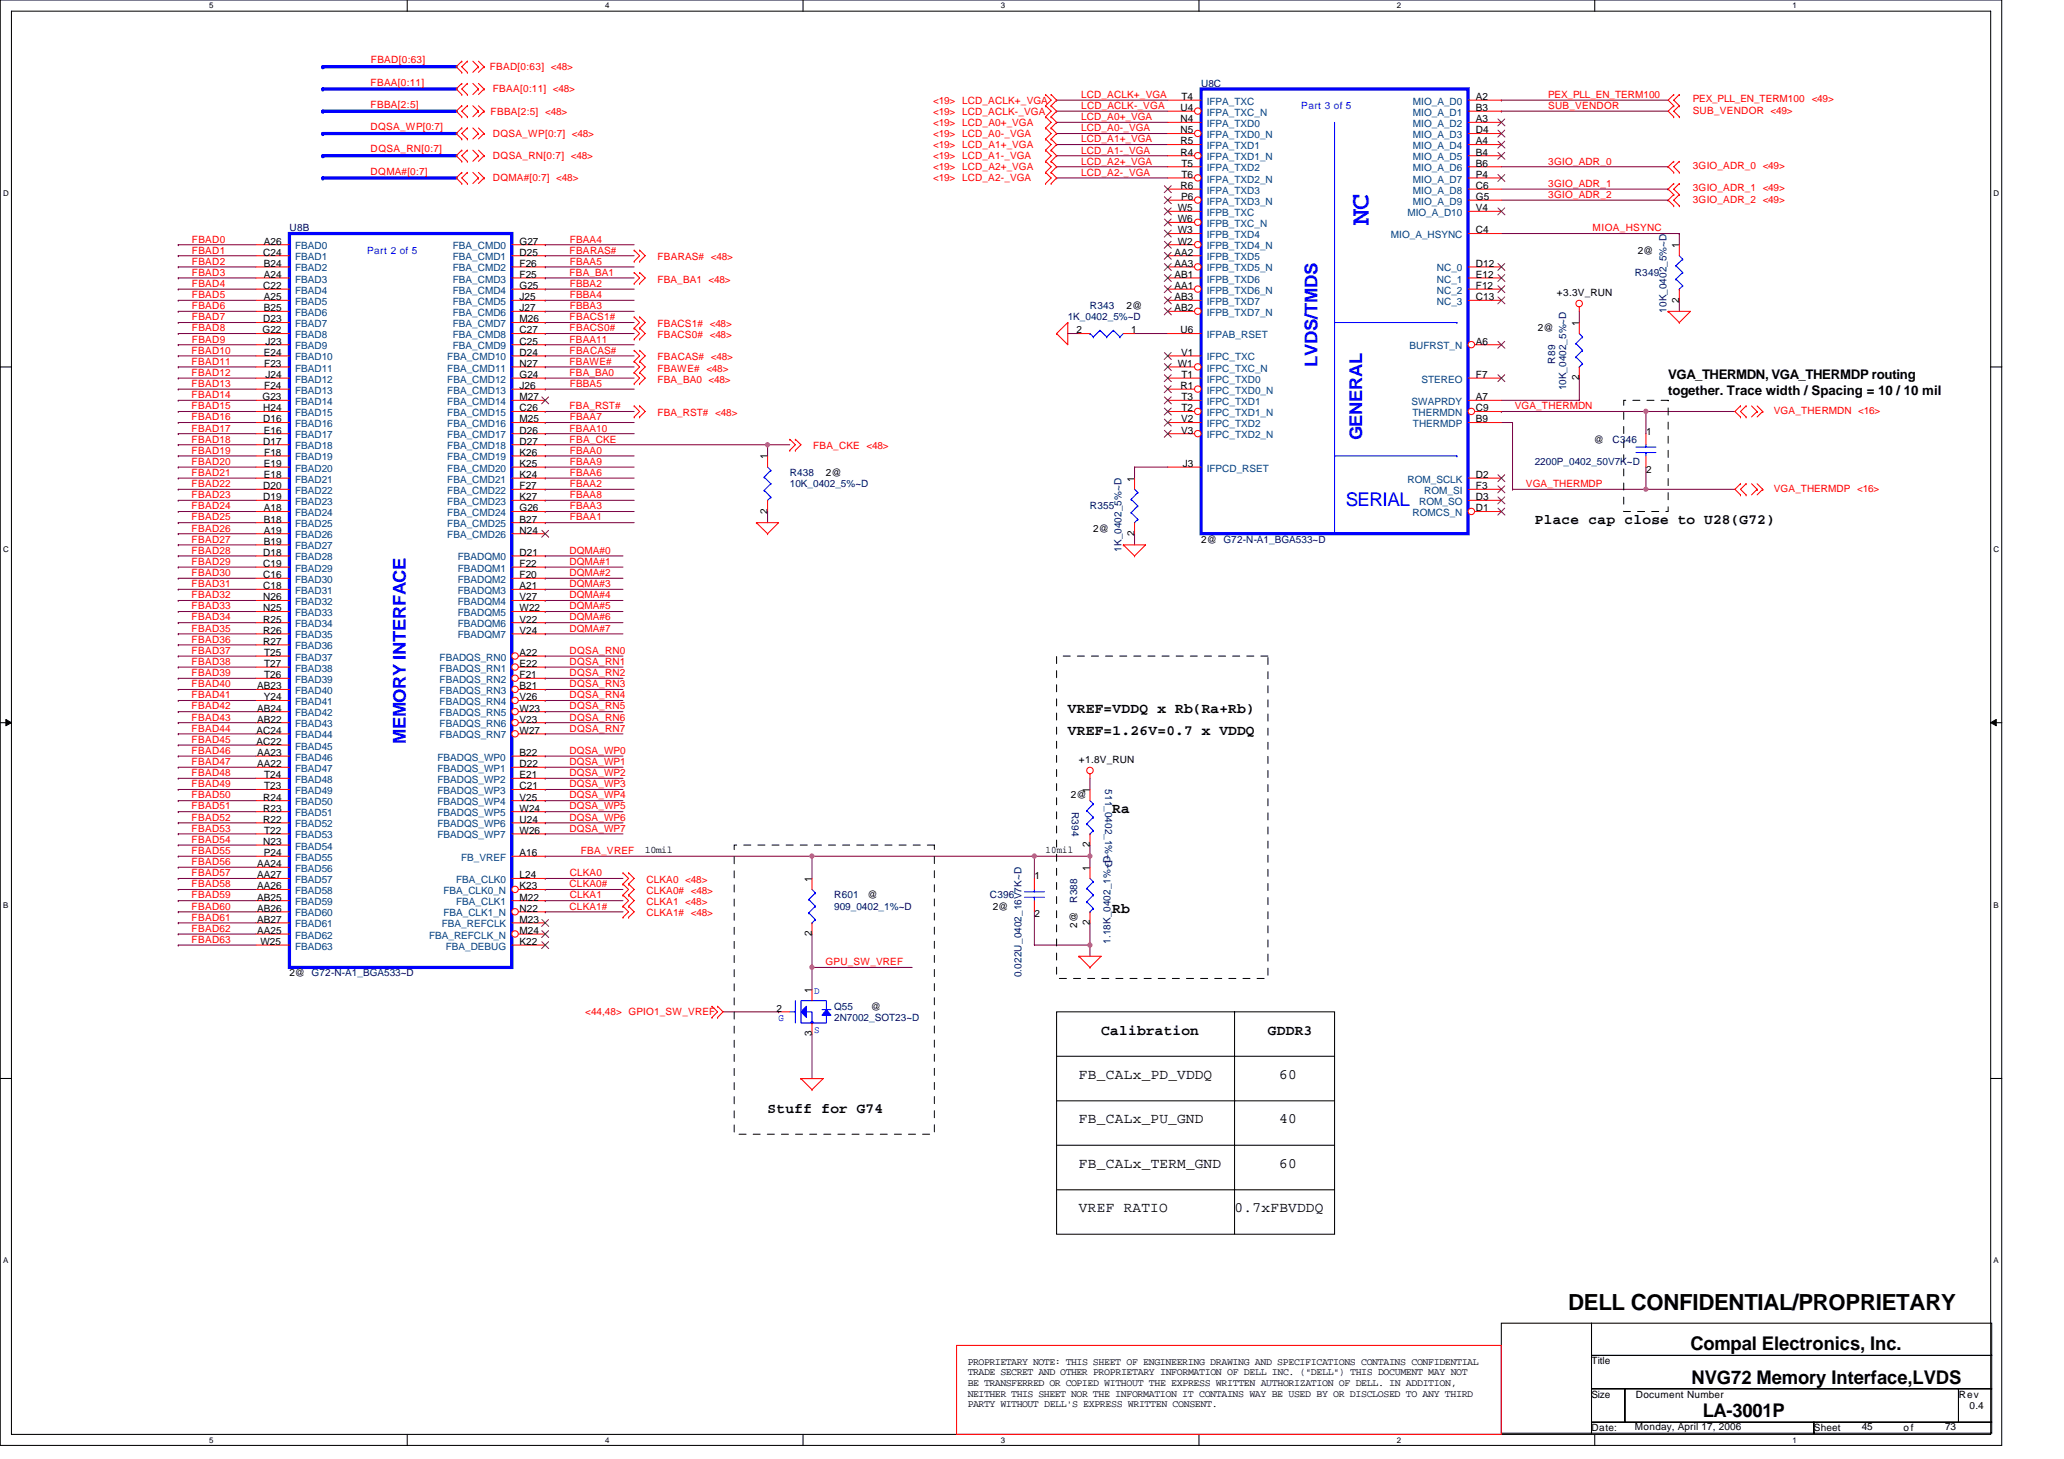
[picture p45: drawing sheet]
<svg xmlns="http://www.w3.org/2000/svg" width="297mm" height="210mm" viewBox="0 0 297 210" stroke-linecap="round" stroke-linejoin="round" font-family="sans-serif">
<defs><g id="words">
<text font-size="3.8" fill="#00f" x="196.9" y="32.4" transform="rotate(-90 196.9 32.4)">NC</text>
<text font-size="3.2" x="225.7" y="188.6">DELL CONFIDENTIAL/PROPRIETARY</text>
<text font-size="2.7" fill="#00f" x="193.7" y="72.9">SERIAL</text>
<g font-size="2.7">
<text x="243.3" y="194.2">Compal Electronics, Inc.</text>
<text x="243.4" y="199.2">NVG72 Memory Interface,LVDS</text>
<text x="245" y="204">LA-3001P</text>
</g>
<g font-size="2.5" fill="#00f">
<text x="189.6" y="52.8" transform="rotate(-90 189.6 52.8)">LVDS/TMDS</text>
<text x="196" y="63.4" transform="rotate(-90 196 63.4)">GENERAL</text>
<text x="58.4" y="107.1" transform="rotate(-90 58.4 107.1)">MEMORY INTERFACE</text>
</g>
<g font-size="2.1">
<text x="220.9" y="75.4">Place cap close to U28(G72)</text>
<text x="153.7" y="105.7">VREF=1.26V=0.7 x VDDQ</text>
<text x="153.7" y="102.6">VREF=VDDQ x Rb(Ra+Rb)</text>
<text x="160.1" y="117">Ra</text>
<text x="160.1" y="131.4">Rb</text>
<text x="158.5" y="149">Calibration</text>
<text x="182.5" y="149">GDDR3</text>
<text x="155.3" y="155.3">FB_CALx_PD_VDDQ</text>
<text x="184.1" y="155.3">60</text>
<text x="110.5" y="160.2">Stuff for G74</text>
<text x="155.3" y="161.7">FB_CALx_PU_GND</text>
<text x="184.1" y="161.7">40</text>
<text x="155.3" y="168.1">FB_CALx_TERM_GND</text>
<text x="184.1" y="168.1">60</text>
<text x="155.3" y="174.5">VREF RATIO</text>
<text x="177.7" y="174.5">0.7xFBVDDQ</text>
</g>
<g font-size="1.9">
<text x="240.1" y="54.6">VGA_THERMDN, VGA_THERMDP routing</text>
<text x="240.1" y="56.8">together. Trace width / Spacing = 10 / 10 mil</text>
</g>
<g font-size="1.4" fill="#f00">
<text x="53.4" y="9.1">FBAD[0:63]</text>
<text x="70.5" y="10.1">FBAD[0:63] &lt;48&gt;</text>
<text x="53.3" y="12.3">FBAA[0:11]</text>
<text x="53.3" y="15.5">FBBA[2:5]</text>
<text x="70.6" y="16.5">FBBA[2:5] &lt;48&gt;</text>
<text x="70.9" y="13.3">FBAA[0:11] &lt;48&gt;</text>
<text x="134.3" y="14.9">&lt;19&gt; LCD_ACLK+_VGA</text>
<text x="134.3" y="16.5">&lt;19&gt; LCD_ACLK-_VGA</text>
<text x="155.6" y="17.3">LCD_A0+_VGA</text>
<text x="155.6" y="14.1">LCD_ACLK+_VGA</text>
<text x="155.6" y="15.7">LCD_ACLK-_VGA</text>
<text x="222.8" y="14.1">PEX_PLL_EN_TERM100</text>
<text x="222.8" y="15.7">SUB_VENDOR</text>
<text x="243.6" y="14.7">PEX_PLL_EN_TERM100</text>
<text x="243.6" y="16.3">SUB_VENDOR &lt;49&gt;</text>
<text x="260.7" y="14.7">&lt;49&gt;</text>
<text x="53.3" y="18.7">DQSA_WP[0:7]</text>
<text x="53.3" y="21.9">DQSA_RN[0:7]</text>
<text x="70.9" y="19.7">DQSA_WP[0:7] &lt;48&gt;</text>
<text x="70.9" y="22.9">DQSA_RN[0:7] &lt;48&gt;</text>
<text x="134.3" y="18.1">&lt;19&gt; LCD_A0+_VGA</text>
<text x="134.3" y="19.7">&lt;19&gt; LCD_A0-_VGA</text>
<text x="134.3" y="21.3">&lt;19&gt; LCD_A1+_VGA</text>
<text x="134.3" y="22.9">&lt;19&gt; LCD_A1-_VGA</text>
<text x="155.6" y="22.1">LCD_A1-_VGA</text>
<text x="155.6" y="18.9">LCD_A0-_VGA</text>
<text x="155.6" y="20.5">LCD_A1+_VGA</text>
<text x="155.6" y="23.7">LCD_A2+_VGA</text>
<text x="222.8" y="23.7">3GIO_ADR_0</text>
<text x="53.3" y="25.1">DQMA#[0:7]</text>
<text x="70.9" y="26.1">DQMA#[0:7] &lt;48&gt;</text>
<text x="134.3" y="24.5">&lt;19&gt; LCD_A2+_VGA</text>
<text x="134.3" y="26.1">&lt;19&gt; LCD_A2-_VGA</text>
<text x="155.6" y="25.3">LCD_A2-_VGA</text>
<text x="222.8" y="26.9">3GIO_ADR_1</text>
<text x="222.8" y="28.5">3GIO_ADR_2</text>
<text x="243.6" y="24.3">3GIO_ADR_0 &lt;49&gt;</text>
<text x="243.6" y="27.5">3GIO_ADR_1 &lt;49&gt;</text>
<text x="243.6" y="29.1">3GIO_ADR_2 &lt;49&gt;</text>
<text x="27.6" y="34.9">FBAD0</text>
<text x="82" y="34.9">FBAA4</text>
<text x="229.2" y="33.3">MIOA_HSYNC</text>
<text x="27.6" y="36.5">FBAD1</text>
<text x="27.6" y="38.1">FBAD2</text>
<text x="27.6" y="39.7">FBAD3</text>
<text x="27.6" y="41.3">FBAD4</text>
<text x="82" y="39.7">FBA_BA1</text>
<text x="82" y="36.5">FBARAS#</text>
<text x="82" y="41.3">FBBA2</text>
<text x="82" y="38.1">FBAA5</text>
<text x="94.6" y="40.7">FBA_BA1 &lt;48&gt;</text>
<text x="94.6" y="37.5">FBARAS# &lt;48&gt;</text>
<text x="27.6" y="42.9">FBAD5</text>
<text x="27.6" y="44.5">FBAD6</text>
<text x="27.6" y="46.1">FBAD7</text>
<text x="27.6" y="47.7">FBAD8</text>
<text x="82" y="46.1">FBACS1#</text>
<text x="82" y="47.7">FBACS0#</text>
<text x="82" y="44.5">FBBA3</text>
<text x="82" y="42.9">FBBA4</text>
<text x="94.6" y="47.1">FBACS1# &lt;48&gt;</text>
<text x="27.6" y="50.9">FBAD10</text>
<text x="27.6" y="52.5">FBAD11</text>
<text x="27.6" y="49.3">FBAD9</text>
<text x="82" y="49.3">FBAA11</text>
<text x="82" y="52.5">FBAWE#</text>
<text x="82" y="50.9">FBACAS#</text>
<text x="94.6" y="53.5">FBAWE# &lt;48&gt;</text>
<text x="94.6" y="51.9">FBACAS# &lt;48&gt;</text>
<text x="94.6" y="48.7">FBACS0# &lt;48&gt;</text>
<text x="27.6" y="54.1">FBAD12</text>
<text x="27.6" y="55.7">FBAD13</text>
<text x="27.6" y="57.3">FBAD14</text>
<text x="27.6" y="58.9">FBAD15</text>
<text x="82" y="54.1">FBA_BA0</text>
<text x="82" y="58.9">FBA_RST#</text>
<text x="82" y="55.7">FBBA5</text>
<text x="94.6" y="55.1">FBA_BA0 &lt;48&gt;</text>
<text x="94.6" y="59.9">FBA_RST# &lt;48&gt;</text>
<text x="218" y="58.9">VGA_THERMDN</text>
<text x="255.3" y="59.5">VGA_THERMDN &lt;16&gt;</text>
<text x="27.6" y="60.5">FBAD16</text>
<text x="27.6" y="62.1">FBAD17</text>
<text x="27.6" y="63.7">FBAD18</text>
<text x="27.6" y="65.3">FBAD19</text>
<text x="82" y="62.1">FBAA10</text>
<text x="82" y="63.7">FBA_CKE</text>
<text x="82" y="65.3">FBAA0</text>
<text x="82" y="60.5">FBAA7</text>
<text x="117" y="64.7">FBA_CKE &lt;48&gt;</text>
<text x="27.6" y="66.9">FBAD20</text>
<text x="27.6" y="68.5">FBAD21</text>
<text x="27.6" y="70.1">FBAD22</text>
<text x="27.6" y="71.7">FBAD23</text>
<text x="82" y="70.1">FBAA2</text>
<text x="82" y="71.7">FBAA8</text>
<text x="82" y="66.9">FBAA9</text>
<text x="82" y="68.5">FBAA6</text>
<text x="219.6" y="70.1">VGA_THERMDP</text>
<text x="255.3" y="70.7">VGA_THERMDP &lt;16&gt;</text>
<text x="27.6" y="73.3">FBAD24</text>
<text x="27.6" y="74.9">FBAD25</text>
<text x="27.6" y="76.5">FBAD26</text>
<text x="82" y="73.3">FBAA3</text>
<text x="82" y="74.9">FBAA1</text>
<text x="27.6" y="79.7">FBAD28</text>
<text x="27.6" y="81.3">FBAD29</text>
<text x="27.6" y="82.9">FBAD30</text>
<text x="27.6" y="78.1">FBAD27</text>
<text x="82" y="81.3">DQMA#1</text>
<text x="82" y="79.7">DQMA#0</text>
<text x="82" y="82.9">DQMA#2</text>
<text x="27.6" y="84.5">FBAD31</text>
<text x="27.6" y="86.1">FBAD32</text>
<text x="27.6" y="87.7">FBAD33</text>
<text x="27.6" y="89.3">FBAD34</text>
<text x="82" y="86.1">DQMA#4</text>
<text x="82" y="89.3">DQMA#6</text>
<text x="82" y="84.5">DQMA#3</text>
<text x="82" y="87.7">DQMA#5</text>
<text x="27.6" y="92.5">FBAD36</text>
<text x="27.6" y="94.1">FBAD37</text>
<text x="27.6" y="95.7">FBAD38</text>
<text x="27.6" y="90.9">FBAD35</text>
<text x="82" y="90.9">DQMA#7</text>
<text x="82" y="94.1">DQSA_RN0</text>
<text x="82" y="95.7">DQSA_RN1</text>
<text x="27.6" y="97.3">FBAD39</text>
<text x="27.6" y="98.9">FBAD40</text>
<text x="27.6" y="100.5">FBAD41</text>
<text x="82" y="97.3">DQSA_RN2</text>
<text x="82" y="100.5">DQSA_RN4</text>
<text x="82" y="98.9">DQSA_RN3</text>
<text x="27.6" y="105.3">FBAD44</text>
<text x="27.6" y="106.9">FBAD45</text>
<text x="27.6" y="102.1">FBAD42</text>
<text x="27.6" y="103.7">FBAD43</text>
<text x="82" y="103.7">DQSA_RN6</text>
<text x="82" y="105.3">DQSA_RN7</text>
<text x="82" y="102.1">DQSA_RN5</text>
<text x="27.6" y="108.5">FBAD46</text>
<text x="27.6" y="110.1">FBAD47</text>
<text x="27.6" y="111.7">FBAD48</text>
<text x="27.6" y="113.3">FBAD49</text>
<text x="82" y="113.3">DQSA_WP3</text>
<text x="82" y="110.1">DQSA_WP1</text>
<text x="82" y="111.7">DQSA_WP2</text>
<text x="82" y="108.5">DQSA_WP0</text>
<text x="27.6" y="118.1">FBAD52</text>
<text x="27.6" y="119.7">FBAD53</text>
<text x="27.6" y="114.9">FBAD50</text>
<text x="27.6" y="116.5">FBAD51</text>
<text x="82" y="114.9">DQSA_WP4</text>
<text x="82" y="119.7">DQSA_WP7</text>
<text x="82" y="118.1">DQSA_WP6</text>
<text x="82" y="116.5">DQSA_WP5</text>
<text x="27.6" y="121.3">FBAD54</text>
<text x="27.6" y="122.9">FBAD55</text>
<text x="27.6" y="124.5">FBAD56</text>
<text x="83.6" y="122.9">FBA_VREF</text>
<text x="27.6" y="130.9">FBAD60</text>
<text x="27.6" y="126.1">FBAD57</text>
<text x="27.6" y="127.7">FBAD58</text>
<text x="27.6" y="129.3">FBAD59</text>
<text x="82" y="130.9">CLKA1#</text>
<text x="82" y="127.7">CLKA0#</text>
<text x="82" y="129.3">CLKA1</text>
<text x="82" y="126.1">CLKA0</text>
<text x="93" y="127.1">CLKA0 &lt;48&gt;</text>
<text x="93" y="128.7">CLKA0# &lt;48&gt;</text>
<text x="93" y="130.3">CLKA1 &lt;48&gt;</text>
<text x="93" y="131.9">CLKA1# &lt;48&gt;</text>
<text x="27.6" y="132.5">FBAD61</text>
<text x="27.6" y="134.1">FBAD62</text>
<text x="27.6" y="135.7">FBAD63</text>
<text x="118.8" y="138.9">GPU_SW_VREF</text>
<text x="84.2" y="146.1">&lt;44,48&gt; GPIO1_SW_VREF</text>
</g>
<g font-size="1.4">
<text x="169.9" y="16">U4</text>
<text x="169.9" y="17.6">N4</text>
<text x="170" y="14.4">T4</text>
<text x="212.4" y="14.4">A2</text>
<text x="212.4" y="17.6">A3</text>
<text x="212.4" y="16">B3</text>
<text x="169.9" y="19.2">N5</text>
<text x="169.9" y="20.8">R5</text>
<text x="169.9" y="22.4">R4</text>
<text x="170" y="24">T5</text>
<text x="212.4" y="20.8">A4</text>
<text x="212.4" y="22.4">B4</text>
<text x="212.4" y="24">B6</text>
<text x="212.4" y="19.2">D4</text>
<text x="169.9" y="27.2">R6</text>
<text x="170" y="28.8">P6</text>
<text x="170" y="25.6">T6</text>
<text x="212.4" y="27.2">C6</text>
<text x="212.4" y="28.8">G5</text>
<text x="212.4" y="25.6">P4</text>
<text x="38" y="35.2">A26</text>
<text x="74.8" y="35.2">G27</text>
<text x="169.5" y="30.4">W5</text>
<text x="169.5" y="32">W6</text>
<text x="169.5" y="33.6">W3</text>
<text x="169.5" y="35.2">W2</text>
<text x="212.4" y="30.4">V4</text>
<text x="212.4" y="33.6">C4</text>
<text x="241.7" y="35.7" transform="rotate(-90 241.7 35.7)">1</text>
<text x="37.9" y="36.8">C24</text>
<text x="37.9" y="41.6">C22</text>
<text x="38" y="38.4">B24</text>
<text x="38" y="40">A24</text>
<text x="74.8" y="36.8">D25</text>
<text x="74.8" y="38.4">F26</text>
<text x="74.8" y="40">F25</text>
<text x="74.8" y="41.6">G25</text>
<text x="169" y="36.8">AA2</text>
<text x="169" y="38.4">AA3</text>
<text x="169" y="40">AB1</text>
<text x="169" y="41.6">AA1</text>
<text x="212.4" y="38.4">D12</text>
<text x="212.4" y="40">E12</text>
<text x="212.4" y="41.6">F12</text>
<text x="235.7" y="36.5">2@</text>
<text x="37.8" y="48">G22</text>
<text x="37.9" y="46.4">D23</text>
<text x="38" y="43.2">A25</text>
<text x="38" y="44.8">B25</text>
<text x="74.8" y="43.2">J25</text>
<text x="74.8" y="44.8">J27</text>
<text x="74.8" y="46.4">M26</text>
<text x="74.8" y="48">C27</text>
<text x="154.9" y="48">2</text>
<text x="162.1" y="44.5">2@</text>
<text x="162.8" y="48">1</text>
<text x="169" y="43.2">AB3</text>
<text x="169" y="44.8">AB2</text>
<text x="169.9" y="48">U6</text>
<text x="212.4" y="43.2">C13</text>
<text x="221.3" y="47.7">2@</text>
<text x="224.1" y="42.6">+3.3V_RUN</text>
<text x="227.3" y="46.9" transform="rotate(-90 227.3 46.9)">1</text>
<text x="241.7" y="43.5" transform="rotate(-90 241.7 43.5)">2</text>
<text x="38" y="51.2">E24</text>
<text x="38" y="52.8">F23</text>
<text x="38.2" y="49.6">J23</text>
<text x="74.8" y="51.2">D24</text>
<text x="74.8" y="52.8">N27</text>
<text x="74.8" y="49.6">C25</text>
<text x="169.5" y="52.8">W1</text>
<text x="170" y="51.2">V1</text>
<text x="212.4" y="49.6">A6</text>
<text x="37.8" y="57.6">G23</text>
<text x="37.9" y="59.2">H24</text>
<text x="38" y="56">F24</text>
<text x="38.2" y="54.4">J24</text>
<text x="74.8" y="54.4">G24</text>
<text x="74.8" y="56">J26</text>
<text x="74.8" y="57.6">M27</text>
<text x="74.8" y="59.2">C26</text>
<text x="169.9" y="56">R1</text>
<text x="170" y="54.4">T1</text>
<text x="170" y="57.6">T3</text>
<text x="170" y="59.2">T2</text>
<text x="212.4" y="54.4">F7</text>
<text x="212.4" y="59.2">C9</text>
<text x="212.4" y="57.6">A7</text>
<text x="227.3" y="54.7" transform="rotate(-90 227.3 54.7)">2</text>
<text x="37.9" y="60.8">D16</text>
<text x="37.9" y="64">D17</text>
<text x="38" y="62.4">E16</text>
<text x="38" y="65.6">F18</text>
<text x="74.8" y="60.8">M25</text>
<text x="74.8" y="62.4">D26</text>
<text x="74.8" y="64">D27</text>
<text x="74.8" y="65.6">K26</text>
<text x="170" y="60.8">V2</text>
<text x="170" y="62.4">V3</text>
<text x="212.4" y="60.8">B9</text>
<text x="229.4" y="63.7">@</text>
<text x="236.9" y="62.6">1</text>
<text x="37.9" y="70.4">D20</text>
<text x="37.9" y="72">D19</text>
<text x="38" y="67.2">E19</text>
<text x="38" y="68.8">E18</text>
<text x="74.8" y="67.2">K25</text>
<text x="74.8" y="68.8">K24</text>
<text x="74.8" y="70.4">F27</text>
<text x="74.8" y="72">K27</text>
<text x="110.4" y="66.1" transform="rotate(-90 110.4 66.1)">1</text>
<text x="118.9" y="68.5">2@</text>
<text x="163.3" y="69.3" transform="rotate(-90 163.3 69.3)">1</text>
<text x="170.2" y="67.2">J3</text>
<text x="212.4" y="70.4">F3</text>
<text x="212.4" y="72">D3</text>
<text x="212.4" y="68.8">D2</text>
<text x="236.9" y="68">2</text>
<text x="38" y="73.6">A18</text>
<text x="38" y="75.2">B18</text>
<text x="38" y="76.8">A19</text>
<text x="74.8" y="73.6">G26</text>
<text x="74.8" y="75.2">B27</text>
<text x="74.8" y="76.8">N24</text>
<text x="110.4" y="73.9" transform="rotate(-90 110.4 73.9)">2</text>
<text x="157.3" y="76.5">2@</text>
<text x="163.3" y="77.2" transform="rotate(-90 163.3 77.2)">2</text>
<text x="212.4" y="73.6">D1</text>
<text x="37.9" y="80">D18</text>
<text x="37.9" y="81.6">C19</text>
<text x="37.9" y="83.2">C16</text>
<text x="38" y="78.4">B19</text>
<text x="74.8" y="80">D21</text>
<text x="74.8" y="81.6">F22</text>
<text x="74.8" y="83.2">F20</text>
<text x="172.9" y="78.1">2@ G72-N-A1_BGA533~D</text>
<text x="37.9" y="84.8">C18</text>
<text x="37.9" y="86.4">N26</text>
<text x="37.9" y="88">N25</text>
<text x="37.9" y="89.6">R25</text>
<text x="74.8" y="84.8">A21</text>
<text x="74.8" y="86.4">V27</text>
<text x="74.8" y="88">W22</text>
<text x="74.8" y="89.6">V22</text>
<text x="37.9" y="91.2">R26</text>
<text x="37.9" y="92.8">R27</text>
<text x="38" y="94.4">T25</text>
<text x="38" y="96">T27</text>
<text x="74.8" y="91.2">V24</text>
<text x="74.8" y="94.4">A22</text>
<text x="74.8" y="96">E22</text>
<text x="37" y="99.2">AB23</text>
<text x="38" y="100.8">Y24</text>
<text x="38" y="97.6">T26</text>
<text x="74.8" y="97.6">F21</text>
<text x="74.8" y="99.2">B21</text>
<text x="74.8" y="100.8">V26</text>
<text x="36.9" y="105.6">AC24</text>
<text x="36.9" y="107.2">AC22</text>
<text x="37" y="102.4">AB24</text>
<text x="37" y="104">AB22</text>
<text x="74.8" y="102.4">W23</text>
<text x="74.8" y="104">V23</text>
<text x="74.8" y="105.6">W27</text>
<text x="37" y="108.8">AA23</text>
<text x="37" y="110.4">AA22</text>
<text x="38" y="112">T24</text>
<text x="38" y="113.6">T23</text>
<text x="74.8" y="108.8">B22</text>
<text x="74.8" y="110.4">D22</text>
<text x="74.8" y="112">E21</text>
<text x="74.8" y="113.6">C21</text>
<text x="155.3" y="109.8">+1.8V_RUN</text>
<text x="37.9" y="115.2">R24</text>
<text x="37.9" y="116.8">R23</text>
<text x="37.9" y="118.4">R22</text>
<text x="38" y="120">T22</text>
<text x="74.8" y="115.2">V25</text>
<text x="74.8" y="116.8">W24</text>
<text x="74.8" y="118.4">U24</text>
<text x="74.8" y="120">W26</text>
<text x="154.1" y="114.9">2@</text>
<text x="156.8" y="114.1" transform="rotate(-90 156.8 114.1)">1</text>
<text x="37" y="124.8">AA24</text>
<text x="37.9" y="121.6">N23</text>
<text x="38" y="123.2">P24</text>
<text x="74.8" y="123.2">A16</text>
<text x="92.8" y="122.8">10mil</text>
<text x="150.5" y="122.8">10mil</text>
<text x="156.8" y="125.3" transform="rotate(-90 156.8 125.3)">1</text>
<text x="156.8" y="121.9" transform="rotate(-90 156.8 121.9)">2</text>
<text x="37" y="126.4">AA27</text>
<text x="37" y="128">AA26</text>
<text x="37" y="129.6">AB25</text>
<text x="37" y="131.2">AB26</text>
<text x="74.8" y="128">K23</text>
<text x="74.8" y="131.2">N22</text>
<text x="74.8" y="126.4">L24</text>
<text x="74.8" y="129.6">M22</text>
<text x="116.8" y="126.9" transform="rotate(-90 116.8 126.9)">1</text>
<text x="124.9" y="129.3">@</text>
<text x="142.9" y="130.9">2@</text>
<text x="148.9" y="126.6">1</text>
<text x="37" y="132.8">AB27</text>
<text x="37" y="134.4">AA25</text>
<text x="37.5" y="136">W25</text>
<text x="74.8" y="134.4">M24</text>
<text x="74.8" y="136">K22</text>
<text x="74.8" y="132.8">M23</text>
<text x="116.8" y="134.7" transform="rotate(-90 116.8 134.7)">2</text>
<text x="148.9" y="132">2</text>
<text x="155" y="133.5" transform="rotate(-90 155 133.5)">2@</text>
<text x="156.8" y="133.2" transform="rotate(-90 156.8 133.2)">2</text>
<text x="41.7" y="140.5">2@ G72-N-A1_BGA533~D</text>
<text x="116.8" y="142.9" transform="rotate(-90 116.8 142.9)">1</text>
<text x="111.7" y="145.6">2</text>
<text x="116.8" y="149.2" transform="rotate(-90 116.8 149.2)">3</text>
<text x="125.3" y="145.3">@</text>
<text x="139.3" y="196.4">PROPRIETARY NOTE: THIS SHEET OF ENGINEERING DRAWING AND SPECIFICATIONS CONTAINS CONFIDENTIAL</text>
<text x="139.3" y="197.9">TRADE SECRET AND OTHER PROPRIETARY INFORMATION OF DELL INC. (&quot;DELL&quot;) THIS DOCUMENT MAY NOT</text>
<text x="229" y="196.4">Title</text>
<text x="139.3" y="199.5">BE TRANSFERRED OR COPIED WITHOUT THE EXPRESS WRITTEN AUTHORIZATION OF DELL. IN ADDITION,</text>
<text x="139.3" y="201">NEITHER THIS SHEET NOR THE INFORMATION IT CONTAINS WAY BE USED BY OR DISCLOSED TO ANY THIRD</text>
<text x="139.3" y="202.6">PARTY WITHOUT DELL'S EXPRESS WRITTEN CONSENT.</text>
<text x="229" y="201.2">Size</text>
<text x="235.4" y="201.2">Document Number</text>
<text x="281.9" y="201.2">Rev</text>
<text x="283.4" y="202.8">0.4</text>
<text x="229" y="206">Date:</text>
<text x="235.3" y="205.8">Monday, April 17, 2006</text>
<text x="261" y="206">Sheet</text>
<text x="267.9" y="205.8">45</text>
<text x="274" y="206">of</text>
<text x="279.9" y="205.8">73</text>
</g>
<g font-size="1.4" fill="#000080">
<text x="172.9" y="12.5">U8C</text>
<text x="41.7" y="33.3">U8B</text>
<text x="235.3" y="39.7">R349</text>
<text x="153.7" y="46.1">1K_0402_5%~D</text>
<text x="156.9" y="44.5">R343</text>
<text x="239.8" y="45" transform="rotate(-90 239.8 45)">10K_0402_5%~D</text>
<text x="223.8" y="52.3" transform="rotate(-90 223.8 52.3)">R89</text>
<text x="225.4" y="56.2" transform="rotate(-90 225.4 56.2)">10K_0402_5%~D</text>
<text x="232.1" y="63.7">C346</text>
<text x="113.7" y="68.5">R438</text>
<text x="113.7" y="70.1">10K_0402_5%~D</text>
<text x="220.9" y="66.9">2200P_0402_50V7K~D</text>
<text x="156.9" y="73.3">R355</text>
<text x="161.4" y="79.4" transform="rotate(-90 161.4 79.4)">1K_0402_5%~D</text>
<text x="159.1" y="113.6" transform="rotate(90 159.1 113.6)">511_0402_1%~D</text>
<text x="154.3" y="116.8" transform="rotate(90 154.3 116.8)">R394</text>
<text x="120.1" y="129.3">R601</text>
<text x="120.1" y="130.9">909_0402_1%~D</text>
<text x="142.5" y="129.3">C396</text>
<text x="155" y="129.9" transform="rotate(-90 155 129.9)">R388</text>
<text x="159.8" y="135.9" transform="rotate(-90 159.8 135.9)">1.18K_0402_1%~D</text>
<text x="147" y="140.7" transform="rotate(-90 147 140.7)">0.022U_0402_16V7K~D</text>
<text x="120.1" y="145.3">Q55</text>
<text x="120.1" y="146.9">2N7002_SOT23~D</text>
</g>
<g font-size="1.4" fill="#004080">
<text x="173.7" y="16.7">IFPA_TXC_N</text>
<text x="173.7" y="15.1">IFPA_TXC</text>
<text x="203.3" y="15.1">MIO_A_D0</text>
<text x="203.3" y="16.7">MIO_A_D1</text>
<text x="173.7" y="18.3">IFPA_TXD0</text>
<text x="173.7" y="19.9">IFPA_TXD0_N</text>
<text x="173.7" y="21.5">IFPA_TXD1</text>
<text x="173.7" y="23.1">IFPA_TXD1_N</text>
<text x="203.3" y="18.3">MIO_A_D2</text>
<text x="203.3" y="21.5">MIO_A_D4</text>
<text x="203.3" y="23.1">MIO_A_D5</text>
<text x="203.3" y="19.9">MIO_A_D3</text>
<text x="173.7" y="24.7">IFPA_TXD2</text>
<text x="173.7" y="26.3">IFPA_TXD2_N</text>
<text x="173.7" y="27.9">IFPA_TXD3</text>
<text x="173.7" y="29.5">IFPA_TXD3_N</text>
<text x="203.3" y="24.7">MIO_A_D6</text>
<text x="203.3" y="27.9">MIO_A_D8</text>
<text x="203.3" y="29.5">MIO_A_D9</text>
<text x="203.3" y="26.3">MIO_A_D7</text>
<text x="42.5" y="35.9">FBAD0</text>
<text x="65.2" y="35.9">FBA_CMD0</text>
<text x="173.7" y="31.1">IFPB_TXC</text>
<text x="173.7" y="32.7">IFPB_TXC_N</text>
<text x="173.7" y="34.3">IFPB_TXD4</text>
<text x="173.7" y="35.9">IFPB_TXD4_N</text>
<text x="200.2" y="34.3">MIO_A_HSYNC</text>
<text x="202.5" y="31.1">MIO_A_D10</text>
<text x="42.5" y="37.5">FBAD1</text>
<text x="42.5" y="39.1">FBAD2</text>
<text x="42.5" y="40.7">FBAD3</text>
<text x="65.2" y="37.5">FBA_CMD1</text>
<text x="65.2" y="39.1">FBA_CMD2</text>
<text x="65.2" y="40.7">FBA_CMD3</text>
<text x="173.7" y="37.5">IFPB_TXD5</text>
<text x="173.7" y="39.1">IFPB_TXD5_N</text>
<text x="173.7" y="40.7">IFPB_TXD6</text>
<text x="206.8" y="39.1">NC_0</text>
<text x="206.8" y="40.7">NC_1</text>
<text x="42.5" y="42.3">FBAD4</text>
<text x="42.5" y="43.9">FBAD5</text>
<text x="42.5" y="45.5">FBAD6</text>
<text x="42.5" y="47.1">FBAD7</text>
<text x="65.2" y="42.3">FBA_CMD4</text>
<text x="65.2" y="43.9">FBA_CMD5</text>
<text x="65.2" y="45.5">FBA_CMD6</text>
<text x="65.2" y="47.1">FBA_CMD7</text>
<text x="173.7" y="42.3">IFPB_TXD6_N</text>
<text x="173.7" y="43.9">IFPB_TXD7</text>
<text x="173.7" y="45.5">IFPB_TXD7_N</text>
<text x="206.8" y="43.9">NC_3</text>
<text x="206.8" y="42.3">NC_2</text>
<text x="42.5" y="48.7">FBAD8</text>
<text x="42.5" y="50.3">FBAD9</text>
<text x="42.5" y="51.9">FBAD10</text>
<text x="42.5" y="53.5">FBAD11</text>
<text x="64.4" y="51.9">FBA_CMD10</text>
<text x="64.4" y="53.5">FBA_CMD11</text>
<text x="65.2" y="48.7">FBA_CMD8</text>
<text x="65.2" y="50.3">FBA_CMD9</text>
<text x="173.7" y="48.7">IFPAB_RSET</text>
<text x="173.7" y="51.9">IFPC_TXC</text>
<text x="173.7" y="53.5">IFPC_TXC_N</text>
<text x="202.9" y="50.3">BUFRST_N</text>
<text x="42.5" y="55.1">FBAD12</text>
<text x="42.5" y="56.7">FBAD13</text>
<text x="42.5" y="58.3">FBAD14</text>
<text x="42.5" y="59.9">FBAD15</text>
<text x="64.4" y="55.1">FBA_CMD12</text>
<text x="64.4" y="56.7">FBA_CMD13</text>
<text x="64.4" y="58.3">FBA_CMD14</text>
<text x="64.4" y="59.9">FBA_CMD15</text>
<text x="173.7" y="55.1">IFPC_TXD0</text>
<text x="173.7" y="56.7">IFPC_TXD0_N</text>
<text x="173.7" y="58.3">IFPC_TXD1</text>
<text x="173.7" y="59.9">IFPC_TXD1_N</text>
<text x="203.2" y="58.3">SWAPRDY</text>
<text x="203.3" y="59.9">THERMDN</text>
<text x="204.6" y="55.1">STEREO</text>
<text x="42.5" y="61.5">FBAD16</text>
<text x="42.5" y="63.1">FBAD17</text>
<text x="42.5" y="64.7">FBAD18</text>
<text x="64.4" y="61.5">FBA_CMD16</text>
<text x="64.4" y="63.1">FBA_CMD17</text>
<text x="64.4" y="64.7">FBA_CMD18</text>
<text x="173.7" y="61.5">IFPC_TXD2</text>
<text x="173.7" y="63.1">IFPC_TXD2_N</text>
<text x="203.3" y="61.5">THERMDP</text>
<text x="42.5" y="66.3">FBAD19</text>
<text x="42.5" y="67.9">FBAD20</text>
<text x="42.5" y="69.5">FBAD21</text>
<text x="42.5" y="71.1">FBAD22</text>
<text x="64.4" y="66.3">FBA_CMD19</text>
<text x="64.4" y="67.9">FBA_CMD20</text>
<text x="64.4" y="69.5">FBA_CMD21</text>
<text x="64.4" y="71.1">FBA_CMD22</text>
<text x="173.7" y="67.9">IFPCD_RSET</text>
<text x="202.6" y="69.5">ROM_SCLK</text>
<text x="205" y="71.1">ROM_SI</text>
<text x="42.5" y="72.7">FBAD23</text>
<text x="42.5" y="74.3">FBAD24</text>
<text x="42.5" y="75.9">FBAD25</text>
<text x="42.5" y="77.5">FBAD26</text>
<text x="64.4" y="72.7">FBA_CMD23</text>
<text x="64.4" y="74.3">FBA_CMD24</text>
<text x="64.4" y="75.9">FBA_CMD25</text>
<text x="64.4" y="77.5">FBA_CMD26</text>
<text x="203.3" y="74.3">ROMCS_N</text>
<text x="204.2" y="72.7">ROM_SO</text>
<text x="42.5" y="79.1">FBAD27</text>
<text x="42.5" y="80.7">FBAD28</text>
<text x="42.5" y="82.3">FBAD29</text>
<text x="42.5" y="83.9">FBAD30</text>
<text x="65.9" y="80.7">FBADQM0</text>
<text x="65.9" y="82.3">FBADQM1</text>
<text x="65.9" y="83.9">FBADQM2</text>
<text x="42.5" y="85.5">FBAD31</text>
<text x="42.5" y="87.1">FBAD32</text>
<text x="42.5" y="88.7">FBAD33</text>
<text x="65.9" y="85.5">FBADQM3</text>
<text x="65.9" y="87.1">FBADQM4</text>
<text x="65.9" y="88.7">FBADQM5</text>
<text x="42.5" y="90.3">FBAD34</text>
<text x="42.5" y="91.9">FBAD35</text>
<text x="42.5" y="93.5">FBAD36</text>
<text x="42.5" y="95.1">FBAD37</text>
<text x="63.3" y="95.1">FBADQS_RN0</text>
<text x="65.9" y="90.3">FBADQM6</text>
<text x="65.9" y="91.9">FBADQM7</text>
<text x="42.5" y="96.7">FBAD38</text>
<text x="42.5" y="98.3">FBAD39</text>
<text x="42.5" y="99.9">FBAD40</text>
<text x="42.5" y="101.5">FBAD41</text>
<text x="63.3" y="96.7">FBADQS_RN1</text>
<text x="63.3" y="98.3">FBADQS_RN2</text>
<text x="63.3" y="99.9">FBADQS_RN3</text>
<text x="63.3" y="101.5">FBADQS_RN4</text>
<text x="42.5" y="103.1">FBAD42</text>
<text x="42.5" y="104.7">FBAD43</text>
<text x="42.5" y="106.3">FBAD44</text>
<text x="42.5" y="107.9">FBAD45</text>
<text x="63.3" y="103.1">FBADQS_RN5</text>
<text x="63.3" y="104.7">FBADQS_RN6</text>
<text x="63.3" y="106.3">FBADQS_RN7</text>
<text x="42.5" y="109.5">FBAD46</text>
<text x="42.5" y="111.1">FBAD47</text>
<text x="42.5" y="112.7">FBAD48</text>
<text x="62.9" y="109.5">FBADQS_WP0</text>
<text x="62.9" y="111.1">FBADQS_WP1</text>
<text x="62.9" y="112.7">FBADQS_WP2</text>
<text x="42.5" y="114.3">FBAD49</text>
<text x="42.5" y="115.9">FBAD50</text>
<text x="42.5" y="117.5">FBAD51</text>
<text x="42.5" y="119.1">FBAD52</text>
<text x="62.9" y="114.3">FBADQS_WP3</text>
<text x="62.9" y="115.9">FBADQS_WP4</text>
<text x="62.9" y="117.5">FBADQS_WP5</text>
<text x="62.9" y="119.1">FBADQS_WP6</text>
<text x="42.5" y="120.7">FBAD53</text>
<text x="42.5" y="122.3">FBAD54</text>
<text x="42.5" y="123.9">FBAD55</text>
<text x="42.5" y="125.5">FBAD56</text>
<text x="62.9" y="120.7">FBADQS_WP7</text>
<text x="66.4" y="123.9">FB_VREF</text>
<text x="42.5" y="127.1">FBAD57</text>
<text x="42.5" y="128.7">FBAD58</text>
<text x="42.5" y="130.3">FBAD59</text>
<text x="42.5" y="131.9">FBAD60</text>
<text x="63.8" y="128.7">FBA_CLK0_N</text>
<text x="63.8" y="131.9">FBA_CLK1_N</text>
<text x="65.7" y="127.1">FBA_CLK0</text>
<text x="65.7" y="130.3">FBA_CLK1</text>
<text x="42.5" y="133.5">FBAD61</text>
<text x="42.5" y="135.1">FBAD62</text>
<text x="42.5" y="136.7">FBAD63</text>
<text x="61.7" y="135.1">FBA_REFCLK_N</text>
<text x="63.6" y="133.5">FBA_REFCLK</text>
<text x="64.2" y="136.7">FBA_DEBUG</text>
</g>
<g font-size="1.4" fill="#00f">
<text x="187.3" y="15.7">Part 3 of 5</text>
<text x="52.8" y="36.5">Part 2 of 5</text>
<text x="117.2" y="143.1">D</text>
<text x="112.1" y="146.9">G</text>
<text x="117.2" y="148.7">S</text>
</g>
<g font-size="1.1">
<text x="30.1" y="1.2">5</text>
<text x="87.1" y="1.2">4</text>
<text x="144" y="1.2">3</text>
<text x="201" y="1.2">2</text>
<text x="258" y="1.2">1</text>
<text x=".4" y="28.2">D</text>
<text x="286.9" y="28.2">D</text>
<text x=".4" y="79.4">C</text>
<text x="286.9" y="79.4">C</text>
<text x=".4" y="130.6">B</text>
<text x="286.9" y="130.6">B</text>
<text x=".4" y="181.8">A</text>
<text x="286.9" y="181.8">A</text>
<text x="30.1" y="207.6">5</text>
<text x="87.1" y="207.6">4</text>
<text x="144" y="207.6">3</text>
<text x="201" y="207.6">2</text>
<text x="258" y="207.6">1</text>
</g>
</g></defs>
<path d="M0 0h288.1v208h-288.1zM1.6 1.6h284.9v204.8h-284.9z" fill="none" stroke="#000" stroke-width=".15"/>
<g fill="#fff">
<path d="M30.1 .2h.6v1.2h-.6z"/>
<path d="M30.1 206.6h.6v1.3h-.6z"/>
</g>
<path d="M58.6 0v1.6M58.6 206.4v1.6" fill="none" stroke="#000" stroke-width=".15"/>
<g fill="#fff">
<path d="M87.1 .2h.6v1.2h-.6z"/>
<path d="M87.1 206.6h.6v1.3h-.6z"/>
</g>
<path d="M115.6 0v1.6M115.6 206.4v1.6" fill="none" stroke="#000" stroke-width=".15"/>
<g fill="#fff">
<path d="M144 .2h.6v1.2h-.6z"/>
<path d="M144 206.6h.6v1.3h-.6z"/>
</g>
<path d="M172.5 0v1.6M172.5 206.4v1.6" fill="none" stroke="#000" stroke-width=".15"/>
<g fill="#fff">
<path d="M201 .2h.6v1.2h-.6z"/>
<path d="M201 206.6h.6v1.3h-.6z"/>
</g>
<path d="M229.5 0v1.6M229.5 206.4v1.6" fill="none" stroke="#000" stroke-width=".15"/>
<g fill="#fff">
<path d="M258 .2h.6v1.2h-.6z"/>
<path d="M258 206.6h.6v1.3h-.6z"/>
<path d="M.4 27.2h.8v1.3h-.8z"/>
<path d="M286.9 27.2h.8v1.3h-.8z"/>
<path d="M.4 78.4h.8v1.3h-.8z"/>
<path d="M286.9 78.4h.8v1.3h-.8z"/>
</g>
<path d="M0 52.8h1.6M286.5 52.8h1.6" fill="none" stroke="#000" stroke-width=".15"/>
<g fill="#fff">
<path d="M.4 129.6h.8v1.3h-.8z"/>
<path d="M286.9 129.6h.7v1.3h-.7z"/>
</g>
<path d="M0 104h1.6M286.5 104h1.6" fill="none" stroke="#000" stroke-width=".15"/>
<path d="M.8 103.5l.8 .5-.8 .5zM286.5 104l.8-.5v1z" fill="#000" stroke="#000" stroke-width=".14"/>
<g fill="#fff">
<path d="M.4 180.8h.8v1.3h-.8z"/>
<path d="M286.9 180.8h.7v1.3h-.7z"/>
</g>
<g fill="none" stroke="#000" stroke-width=".15">
<path d="M0 155.2h1.6M152.1 145.6h40v32h-40zM152.1 152h40M152.1 158.4h40M177.7 145.6h.1M177.7 145.6v32M286.5 155.2h1.6M152.1 164.8h40M152.1 171.2h40M216.1 190.4h12.9v15.9h-12.9zM229 190.4h57.6v4.7h-57.6zM229 195.1h57.6v4.8h-57.6z"/>
<path d="M229 199.9h4.8v4.8h-4.8zM233.8 199.9h48.1v4.8h-48.1zM281.9 199.9h4.7v4.8h-4.7zM229 204.7h32v1.6h-32zM261 204.7h25.6v1.6h-25.6z"/>
</g>
<g fill="none" stroke="#800040" stroke-width=".15">
<path d="M152.1 17.6h.1M152.1 19.2h.1M152.1 14.4h.1M152.1 16h.1M152.1 17.6h16M152.1 19.2h16M152.1 14.4h16M152.1 16h16M216.1 14.4h.1M216.1 16h.1M216.1 14.4h24M216.1 16h24"/>
<path d="M25.7 35.2h.1M25.7 36.8h.1M25.7 38.4h.1M25.7 35.2h11.1M25.7 36.8h11.1M25.7 38.4h11.1M78.5 35.2h.1M78.5 36.8h.1M78.5 38.4h.1M78.5 35.2h12.8M78.5 36.8h12.8M78.5 38.4h12.8"/>
<path d="M152.1 22.4h.1M152.1 20.8h.1M152.1 25.6h.1M152.1 24h.1M152.1 22.4h16M152.1 20.8h16M152.1 25.6h16M152.1 24h16M216.1 24h24M216.1 27.2h24M216.1 28.8h24M216.1 33.6h25.6"/>
<path d="M240.1 24h.1M240.1 27.2h.1M240.1 28.8h.1M241.7 33.6h.1M241.7 33.6v1.6M25.7 40h.1M25.7 41.6h.1M25.7 43.2h.1M25.7 44.8h.1M25.7 46.4h.1M25.7 54.4h.1M25.7 56h.1"/>
<path d="M25.7 57.6h.1M25.7 59.2h.1M25.7 48h.1M25.7 49.6h.1M25.7 51.2h.1M25.7 52.8h.1M25.7 40h11.1M25.7 41.6h11.1M25.7 43.2h11.1M25.7 44.8h11.1M25.7 46.4h11.1M25.7 54.4h11.1"/>
<path d="M25.7 56h11.1M25.7 57.6h11.1M25.7 59.2h11.1M25.7 48h11.1M25.7 49.6h11.1M25.7 51.2h11.1M25.7 52.8h11.1M78.5 44.8h.1M78.5 43.2h.1M78.5 56h.1M78.5 41.6h.1M78.5 49.6h.1"/>
<path d="M78.5 46.4h.1M78.5 54.4h.1M78.5 40h.1M78.5 52.8h.1M78.5 51.2h.1M78.5 48h.1M78.5 59.2h.1M78.5 40h12.8M78.5 41.6h12.8M78.5 43.2h12.8M78.5 44.8h12.8M78.5 46.4h12.8"/>
<path d="M78.5 54.4h12.8M78.5 56h12.8M78.5 59.2h12.8M78.5 48h12.8M78.5 49.6h12.8M78.5 51.2h12.8M78.5 52.8h12.8M153.7 48h1.6M163.3 48h4.8M216.1 59.2h20.8v3.2M216.1 59.2h.1M227.3 54.4v3.2h-11.2"/>
<path d="M227.3 44.8v1.6M236.9 59.2h12.8M241.7 43.2v1.6M25.7 67.2h.1M25.7 68.8h.1M25.7 70.4h.1M25.7 72h.1M25.7 73.6h.1M25.7 75.2h.1M25.7 76.8h.1M25.7 78.4h.1M25.7 60.8h.1"/>
<path d="M25.7 62.4h.1M25.7 64h.1M25.7 65.6h.1M25.7 67.2h11.1M25.7 68.8h11.1M25.7 70.4h11.1M25.7 72h11.1M25.7 73.6h11.1M25.7 75.2h11.1M25.7 76.8h11.1M25.7 78.4h11.1M25.7 60.8h11.1"/>
<path d="M25.7 62.4h11.1M25.7 64h11.1M25.7 65.6h11.1M78.5 73.6h.1M78.5 65.6h.1M78.5 70.4h.1M78.5 75.2h.1M78.5 62.4h.1M78.5 72h.1M78.5 67.2h.1M78.5 68.8h.1M78.5 60.8h.1"/>
<path d="M78.5 64h.1M78.5 67.2h12.8M78.5 68.8h12.8M78.5 70.4h12.8M78.5 72h12.8M78.5 73.6h12.8M78.5 75.2h12.8M78.5 60.8h12.8M78.5 62.4h12.8M78.5 64h32M78.5 65.6h12.8M110.5 64h3.2"/>
<path d="M110.5 73.6v1.6M110.5 64v1.6M163.3 76.8v1.6M168.1 67.2h-4.8v1.6M216.1 60.8h1.6v9.6M217.7 70.4h.1M236.9 70.4h12.8M236.9 67.2v3.2h-19.2M25.7 80h.1M25.7 81.6h.1M25.7 83.2h.1M25.7 84.8h.1"/>
<path d="M25.7 92.8h.1M25.7 94.4h.1M25.7 96h.1M25.7 97.6h.1M25.7 99.2h.1M25.7 86.4h.1M25.7 88h.1M25.7 89.6h.1M25.7 91.2h.1M25.7 86.4h11.1M25.7 89.6h11.1M25.7 84.8h11.1"/>
<path d="M25.7 81.6h11.1M25.7 88h11.1M25.7 80h11.1M25.7 83.2h11.1M25.7 92.8h11.1M25.7 94.4h11.1M25.7 96h11.1M25.7 97.6h11.1M25.7 99.2h11.1M25.7 91.2h11.1M78.5 86.4h.1M78.5 89.6h.1"/>
<path d="M78.5 84.8h.1M78.5 81.6h.1M78.5 88h.1M78.5 80h.1M78.5 91.2h.1M78.5 83.2h.1M78.5 97.6h.1M78.5 94.4h.1M78.5 99.2h.1M78.5 96h.1M78.5 86.4h11.2M78.5 89.6h11.2"/>
<path d="M78.5 84.8h11.2M78.5 81.6h11.2M78.5 88h11.2M78.5 80h11.2M78.5 83.2h11.2M78.5 94.4h11.2M78.5 96h11.2M78.5 97.6h11.2M78.5 99.2h11.2M78.5 91.2h11.2M25.7 105.6h.1M25.7 107.2h.1"/>
<path d="M25.7 108.8h.1M25.7 110.4h.1M25.7 100.8h.1M25.7 102.4h.1M25.7 104h.1M25.7 118.4h.1M25.7 112h.1M25.7 113.6h.1M25.7 115.2h.1M25.7 116.8h.1M25.7 115.2h11.1M25.7 113.6h11.1"/>
<path d="M25.7 110.4h11.1M25.7 105.6h11.1M25.7 107.2h11.1M25.7 108.8h11.1M25.7 100.8h11.1M25.7 102.4h11.1M25.7 104h11.1M25.7 118.4h11.1M25.7 112h11.1M25.7 116.8h11.1M78.5 115.2h.1M78.5 113.6h.1"/>
<path d="M78.5 110.4h.1M78.5 118.4h.1M78.5 116.8h.1M78.5 112h.1M78.5 108.8h.1M78.5 100.8h.1M78.5 104h.1M78.5 105.6h.1M78.5 102.4h.1M78.5 115.2h11.2M78.5 113.6h11.2M78.5 110.4h11.2"/>
<path d="M78.5 105.6h11.2M78.5 108.8h11.2M78.5 100.8h11.2M78.5 102.4h11.2M78.5 104h11.2M78.5 118.4h11.2M78.5 112h11.2M78.5 116.8h11.2M156.9 112v1.6M25.7 120h.1M25.7 121.6h.1M25.7 123.2h.1"/>
<path d="M25.7 131.2h.1M25.7 132.8h.1M25.7 134.4h.1M25.7 136h.1M25.7 124.8h.1M25.7 126.4h.1M25.7 128h.1M25.7 129.6h.1M25.7 129.6h11.1M25.7 131.2h11.1M25.7 128h11.1M25.7 126.4h11.1"/>
<path d="M25.7 120h11.1M25.7 121.6h11.1M25.7 123.2h11.1M25.7 132.8h11.1M25.7 134.4h11.1M25.7 136h11.1M25.7 124.8h11.1M78.5 129.6h.1M78.5 131.2h.1M78.5 128h.1M78.5 126.4h.1M78.5 120h.1"/>
<path d="M78.5 123.2h38.4v3.2M78.5 123.2h.1M78.5 129.6h11.2M78.5 131.2h11.2M78.5 128h11.2M78.5 126.4h11.2M78.5 120h11.2M116.9 123.2h32M116.9 139.2h.1M116.9 134.4v8M116.9 139.2h14.4M148.9 123.2h8"/>
<path d="M148.9 123.2v3.2M148.9 131.2v4.8h8M156.9 121.6v1.6M156.9 123.2v1.6M156.9 136v1.6M156.9 132.8v3.2M104.1 145.6h8M112.1 145.6h.1M116.9 148.8v6.4"/>
</g>
<g fill="none" stroke="#00f" stroke-width=".47">
<path d="M46.5 19.2h.1M46.5 12.8h.1M46.5 9.6h.1M46.5 16h.1M46.5 19.2h19.2M46.5 12.8h19.2M46.5 9.6h19.2M46.5 16h19.2M41.7 33.6h32v105.6h-32zM46.5 25.6h.1M46.5 22.4h.1M46.5 25.6h19.2"/>
<path d="M46.5 22.4h19.2"/>
</g>
<g fill="none" stroke="#f00" stroke-width=".15">
<path d="M66.5 12h.1M66.5 13.6h.1M66.5 15.2h.1M66.5 16.8h.1M66.5 8.8h.1M66.5 10.4h.1M66.5 18.4h.1M66.5 12l-.8 .8 .8 .8M66.5 8.8l-.8 .8 .8 .8M66.5 15.2l-.8 .8 .8 .8M66.5 18.4l-.8 .8 .8 .8M67.3 13.6h.1"/>
<path d="M67.3 12h.1M67.3 16.8h.1M67.3 15.2h.1M67.3 10.4h.1M67.3 8.8h.1M67.3 18.4h.1M67.3 12l-.8 .8 .8 .8M67.3 8.8l-.8 .8 .8 .8M67.3 15.2l-.8 .8 .8 .8M67.3 18.4l-.8 .8 .8 .8M68 12l.9 .8M68 15.2l.9 .8"/>
<path d="M68 8.8l.9 .8M68 18.4l.9 .8M68.9 12.8h.1M68.9 16h.1M68.9 9.6h.1M68.9 19.2h.1M68.9 9.6l-.9 .8M68.9 12.8l-.9 .8M68.9 12l.8 .8M68.9 18.4l.8 .8M68.9 16l-.9 .8M68.9 15.2l.8 .8"/>
<path d="M68.9 8.8l.8 .8M68.9 19.2l-.9 .8M69.7 12.8h.1M69.7 16h.1M69.7 9.6h.1M69.7 19.2h.1M69.7 9.6l-.8 .8M69.7 12.8l-.8 .8M69.7 16l-.8 .8M69.7 19.2l-.8 .8M150.5 15.2h.1M150.5 13.6h.1"/>
<path d="M150.5 16.8h.1M150.5 18.4h.1M150.5 13.6l.8 .8-.8 .8M150.5 15.2l.8 .8-.8 .8M150.5 16.8l.8 .8-.8 .8M150.5 18.4l.8 .8-.8 .8M151.3 13.6h.1M151.3 15.2h.1M151.3 16.8h.1M151.3 18.4h.1M151.3 13.6l.8 .8-.8 .8M151.3 15.2l.8 .8-.8 .8"/>
<path d="M151.3 16.8l.8 .8-.8 .8M151.3 18.4l.8 .8-.8 .8M240.9 15.2h.1M240.9 13.6h.1M240.9 16.8h.1M240.9 13.6l-.8 .8 .8 .8M240.9 15.2l-.8 .8 .8 .8M241.7 13.6h.1M241.7 15.2h.1M241.7 16.8h.1M241.7 13.6l-.8 .8 .8 .8M241.7 15.2l-.8 .8 .8 .8"/>
<path d="M36.8 35.2h4.9M36.8 36.8h4.9M36.8 38.4h4.9M66.5 20h.1M66.5 24.8h.1M66.5 26.4h.1M66.5 21.6h.1M66.5 23.2h.1M66.5 24.8l-.8 .8 .8 .8M66.5 21.6l-.8 .8 .8 .8M67.3 20h.1M67.3 26.4h.1"/>
<path d="M67.3 24.8h.1M67.3 23.2h.1M67.3 21.6h.1M67.3 24.8l-.8 .8 .8 .8M67.3 21.6l-.8 .8 .8 .8M68 24.8l.9 .8M68 21.6l.9 .8M68.9 25.6h.1M68.9 22.4h.1M68.9 22.4l-.9 .8M68.9 25.6l-.9 .8M68.9 24.8l.8 .8"/>
<path d="M68.9 21.6l.8 .8M69.7 25.6h.1M69.7 22.4h.1M69.7 22.4l-.8 .8M69.7 25.6l-.8 .8M73.7 35.2h4.8M73.7 36.8h4.8M73.7 38.4h4.8M91.3 39.2h.1M91.3 36h.1M91.3 37.6h.1M91.3 39.2l.8 .8-.8 .8"/>
<path d="M91.3 36l.8 .8-.8 .8M92.1 39.2h.1M92.1 36h.1M92.1 37.6h.1M92.1 39.2l.8 .8-.8 .8M92.1 36l.8 .8-.8 .8M150.5 20h.1M150.5 21.6h.1M150.5 23.2h.1M150.5 24.8h.1M150.5 26.4h.1M150.5 20l.8 .8-.8 .8"/>
<path d="M150.5 21.6l.8 .8-.8 .8M150.5 23.2l.8 .8-.8 .8M150.5 24.8l.8 .8-.8 .8M151.3 20h.1M151.3 21.6h.1M151.3 23.2h.1M151.3 24.8h.1M151.3 26.4h.1M151.3 20l.8 .8-.8 .8M151.3 21.6l.8 .8-.8 .8M151.3 23.2l.8 .8-.8 .8M151.3 24.8l.8 .8-.8 .8"/>
<path d="M240.9 24.8h.1M240.9 23.2h.1M240.9 28h.1M240.9 26.4h.1M240.9 29.6h.1M240.9 23.2l-.8 .8 .8 .8M240.9 26.4l-.8 .8 .8 .8M240.9 28l-.8 .8 .8 .8M241.7 23.2h.1M241.7 24.8h.1M241.7 26.4h.1M241.7 28h.1"/>
<path d="M241.7 29.6h.1M241.7 23.2l-.8 .8 .8 .8M241.7 26.4l-.8 .8 .8 .8M241.7 28l-.8 .8 .8 .8M36.8 40h4.9M36.8 41.6h4.9M36.8 43.2h4.9M36.8 44.8h4.9M36.8 46.4h4.9M36.8 48h4.9M36.8 49.6h4.9M36.8 51.2h4.9"/>
<path d="M36.8 52.8h4.9M36.8 54.4h4.9M36.8 56h4.9M36.8 57.6h4.9M36.8 59.2h4.9M73.7 40h4.8M73.7 41.6h4.8M73.7 43.2h4.8M73.7 44.8h4.8M73.7 46.4h4.8M73.7 48h4.8M73.7 49.6h4.8"/>
<path d="M73.7 51.2h4.8M73.7 52.8h4.8M73.7 54.4h4.8M73.7 56h4.8M73.7 57.6h4.8M73.7 59.2h4.8M91.3 45.6h.1M91.3 47.2h.1M91.3 53.6h.1M91.3 55.2h.1M91.3 40.8h.1M91.3 52h.1"/>
<path d="M91.3 50.4h.1M91.3 48.8h.1M91.3 58.4h.1M91.3 45.6l.8 .8-.8 .8M91.3 53.6l.8 .8-.8 .8M91.3 52l.8 .8-.8 .8M91.3 50.4l.8 .8-.8 .8M91.3 47.2l.8 .8-.8 .8M91.3 58.4l.8 .8-.8 .8M92.1 45.6h.1M92.1 47.2h.1M92.1 53.6h.1"/>
<path d="M92.1 55.2h.1M92.1 40.8h.1M92.1 52h.1M92.1 50.4h.1M92.1 48.8h.1M92.1 58.4h.1M92.1 45.6l.8 .8-.8 .8M92.1 53.6l.8 .8-.8 .8M92.1 52l.8 .8-.8 .8M92.1 50.4l.8 .8-.8 .8M92.1 47.2l.8 .8-.8 .8M92.1 58.4l.8 .8-.8 .8"/>
<path d="M152.1 48h.1M153.7 46.4v3.2l-1.6-1.6M153.7 46.4h.1M153.7 46.4l-1.6 1.6M227.3 44.2v.6M240.1 44.8h3.2l-1.6 1.6M240.1 44.8h.1M240.1 44.8l1.6 1.6M241.7 46.4h.1M250.5 58.4h.1M250.5 58.4l-.8 .8 .8 .8M251.3 58.4h.1"/>
<path d="M251.3 58.4l-.8 .8 .8 .8M252.1 58.4l.8 .8M252.9 59.2h.1M252.9 58.4l.8 .8M252.9 59.2l-.8 .8M253.7 59.2h.1M253.7 59.2l-.8 .8M36.8 60.8h4.9M36.8 62.4h4.9M36.8 64h4.9M36.8 65.6h4.9M36.8 67.2h4.9"/>
<path d="M36.8 68.8h4.9M36.8 70.4h4.9M36.8 72h4.9M36.8 73.6h4.9M36.8 75.2h4.9M36.8 76.8h4.9M36.8 78.4h4.9M73.7 60.8h4.8M73.7 62.4h4.8M73.7 64h4.8M73.7 65.6h4.8M73.7 67.2h4.8"/>
<path d="M73.7 68.8h4.8M73.7 70.4h4.8M73.7 72h4.8M73.7 73.6h4.8M73.7 75.2h4.8M73.7 76.8h4.8M91.3 60h.1M92.1 60h.1M108.9 75.2h3.2l-1.6 1.6M108.9 75.2h.1M108.9 75.2l1.6 1.6M110.5 76.8h.1"/>
<path d="M113.7 63.2h.1M113.7 64.8h.1M113.7 63.2l.8 .8-.8 .8M114.5 63.2h.1M114.5 64.8h.1M114.5 63.2l.8 .8-.8 .8M161.7 78.4h3.2l-1.6 1.6M161.7 78.4h.1M161.7 78.4l1.6 1.6M250.5 60h.1M250.5 71.2h.1M250.5 69.6h.1"/>
<path d="M250.5 69.6l-.8 .8 .8 .8M251.3 60h.1M251.3 69.6h.1M251.3 71.2h.1M251.3 69.6l-.8 .8 .8 .8M252.1 69.6l.8 .8M252.9 70.4h.1M252.9 69.6l.8 .8M252.9 70.4l-.8 .8M253.7 70.4h.1M253.7 70.4l-.8 .8M36.8 80h4.9"/>
<path d="M36.8 81.6h4.9M36.8 83.2h4.9M36.8 84.8h4.9M36.8 86.4h4.9M36.8 88h4.9M36.8 89.6h4.9M36.8 91.2h4.9M36.8 92.8h4.9M36.8 94.4h4.9M36.8 96h4.9M36.8 97.6h4.9M36.8 99.2h4.9"/>
<path d="M73.7 80h4.8M73.7 81.6h4.8M73.7 83.2h4.8M73.7 84.8h4.8M73.7 86.4h4.8M73.7 88h4.8M73.7 89.6h4.8M73.7 91.2h4.8M163.3 80h.1M36.8 100.8h4.9M36.8 102.4h4.9M36.8 104h4.9"/>
<path d="M36.8 105.6h4.9M36.8 107.2h4.9M36.8 108.8h4.9M36.8 110.4h4.9M36.8 112h4.9M36.8 113.6h4.9M36.8 115.2h4.9M36.8 116.8h4.9M36.8 118.4h4.9M156.9 111.4v.6M156.9 113.6v1.6M36.8 120h4.9"/>
<path d="M36.8 121.6h4.9M36.8 123.2h4.9M36.8 124.8h4.9M36.8 126.4h4.9M36.8 128h4.9M36.8 129.6h4.9M36.8 131.2h4.9M36.8 132.8h4.9M36.8 134.4h4.9M36.8 136h4.9M89.7 125.6h.1M89.7 127.2h.1"/>
<path d="M89.7 128.8h.1M89.7 130.4h.1M89.7 132h.1M89.7 125.6l.8 .8-.8 .8M89.7 127.2l.8 .8-.8 .8M89.7 128.8l.8 .8-.8 .8M89.7 130.4l.8 .8-.8 .8M90.5 125.6h.1M90.5 127.2h.1M90.5 128.8h.1M90.5 130.4h.1M90.5 132h.1"/>
<path d="M90.5 125.6l.8 .8-.8 .8M90.5 127.2l.8 .8-.8 .8M90.5 128.8l.8 .8-.8 .8M90.5 130.4l.8 .8-.8 .8M155.3 137.6h3.2l-1.6 1.6M155.3 137.6h.1M155.3 137.6l1.6 1.6M156.9 139.2h.1M156.9 120v1.6M102.5 146.4h.1M102.5 144.8h.1M102.5 144.8l.8 .8-.8 .8"/>
<path d="M103.3 144.8h.1M103.3 146.4h.1M103.3 144.8l.8 .8-.8 .8M115.3 155.2h3.2l-1.6 1.6M115.3 155.2h.1M115.3 155.2l1.6 1.6M116.9 156.8h.1M137.7 193.6h78.4v12.8h-78.4z"/>
<circle cx="227.3" cy="43.7" r=".47"/>
<circle cx="156.9" cy="110.9" r=".47"/>
</g>
<path d="M233.7 57.6h6.4v16h-6.4zM152.1 94.4h30.4v46.4h-30.4zM105.7 121.6h28.8v41.6h-28.8z" fill="none" stroke="#000" stroke-width=".14" stroke-dasharray="1 1 1 1 1 1 1 1"/>
<path d="M156.4 116.7h.1M156.4 118.6h.1M156.4 116.7l.9 .9M156.4 118.6l.9 .9M156.9 115.2l.4 .5M157.3 115.7h.1M157.3 117.6h.1M157.3 119.5h.1M157.3 115.7l-.9 1M157.3 117.6l-.9 1M157.3 119.5l-.4 .5M156.9 120h.1" fill="none" stroke="#00f" stroke-width=".15"/>
<path d="M78 57.1l1 1M78.9 57.1l-.9 1M78 76.3l1 1M78.9 76.3l-.9 1" fill="none" stroke="#804000" stroke-width=".14"/>
<circle cx="74.1" cy="94.4" r=".46" fill="#fff" stroke="#f00" stroke-width=".15"/>
<path d="M74.6 94.4h3.9" fill="none" stroke="#f00" stroke-width=".15"/>
<circle cx="74.1" cy="96" r=".46" fill="#fff" stroke="#f00" stroke-width=".15"/>
<path d="M74.6 96h3.9" fill="none" stroke="#f00" stroke-width=".15"/>
<circle cx="74.1" cy="97.6" r=".46" fill="#fff" stroke="#f00" stroke-width=".15"/>
<path d="M74.6 97.6h3.9" fill="none" stroke="#f00" stroke-width=".15"/>
<circle cx="74.1" cy="99.2" r=".46" fill="#fff" stroke="#f00" stroke-width=".15"/>
<path d="M74.6 99.2h3.9" fill="none" stroke="#f00" stroke-width=".15"/>
<circle cx="74.1" cy="100.8" r=".46" fill="#fff" stroke="#f00" stroke-width=".15"/>
<path d="M74.6 100.8h3.9" fill="none" stroke="#f00" stroke-width=".15"/>
<circle cx="74.1" cy="102.4" r=".46" fill="#fff" stroke="#f00" stroke-width=".15"/>
<path d="M74.6 102.4h3.9" fill="none" stroke="#f00" stroke-width=".15"/>
<circle cx="74.1" cy="104" r=".46" fill="#fff" stroke="#f00" stroke-width=".15"/>
<path d="M74.6 104h3.9" fill="none" stroke="#f00" stroke-width=".15"/>
<circle cx="74.1" cy="105.6" r=".46" fill="#fff" stroke="#f00" stroke-width=".15"/>
<path d="M73.7 108.8h4.8M73.7 110.4h4.8M73.7 112h4.8M73.7 113.6h4.8M73.7 115.2h4.8M73.7 116.8h4.8M73.7 118.4h4.8M74.6 105.6h3.9M73.7 120h4.8M73.7 123.2h4.8M73.7 126.4h4.8" fill="none" stroke="#f00" stroke-width=".15"/>
<circle cx="74.1" cy="128" r=".46" fill="#fff" stroke="#f00" stroke-width=".15"/>
<path d="M73.7 129.6h4.8M74.6 128h3.9" fill="none" stroke="#f00" stroke-width=".15"/>
<circle cx="74.1" cy="131.2" r=".46" fill="#fff" stroke="#f00" stroke-width=".15"/>
<path d="M73.7 132.8h4.8M74.6 131.2h3.9" fill="none" stroke="#f00" stroke-width=".15"/>
<path d="M78 132.3l1 1M78.9 132.3l-.9 1" fill="none" stroke="#804000" stroke-width=".14"/>
<circle cx="74.1" cy="134.4" r=".46" fill="#fff" stroke="#f00" stroke-width=".15"/>
<g fill="none" stroke="#f00" stroke-width=".15">
<path d="M241.7 35.2v1.6M155.3 48h1.6M161.7 48h1.6M227.3 46.4v1.6M227.3 52.8v1.6M241.7 41.6v1.6M163.3 68.8v1.6M163.3 75.2v1.6M73.7 136h4.8M74.6 134.4h3.9M116.9 126.4v1.6M116.9 132.8v1.6"/>
<path d="M148.9 126.4v1.6M148.9 129.6v1.6"/>
</g>
<path d="M78 133.9l1 1M78 135.5l1 1M78.9 133.9l-.9 1M78.9 135.5l-.9 1" fill="none" stroke="#804000" stroke-width=".14"/>
<g fill="none" stroke="#00f" stroke-width=".15">
<path d="M192.1 17.6v59.2M241.2 38.2h.1M241.2 38.2l1 1M241.7 36.8l.5 .5M242.2 37.3h.1M242.2 39.2h.1M242.2 37.3l-1 .9M242.2 39.2l-1 1M156.9 48h.1M156.9 48l.4 .5M157.3 48.5h.1M158.3 47.5h.1"/>
<path d="M158.3 47.5l1 1M158.3 47.5l-1 1M159.3 48.5h.1M160.2 47.5h.1M160.2 47.5l1 1M160.2 47.5l-.9 1M161.2 48.5h.1M161.7 48l-.5 .5M192.1 46.4h17.6M209.7 46.4h.1M226.8 49.4h.1M226.8 51.4h.1"/>
<path d="M226.8 49.4l1 1M226.8 51.4l1 .9M227.3 52.8h.1M227.3 48l.5 .5M227.8 48.5h.1M227.8 50.4h.1M227.8 52.3h.1M227.8 48.5l-1 .9M227.8 50.4l-1 1M227.8 52.3l-.5 .5M241.2 40.2h.1M241.2 40.2l1 .9"/>
<path d="M241.7 41.6h.1M242.2 41.1h.1M242.2 41.1l-.5 .5M162.8 71.9h.1M162.8 73.8h.1M162.8 71.9l.9 .9M162.8 73.8l.9 .9M163.3 75.2h.1M163.3 70.4l.4 .5M163.7 70.9h.1M163.7 72.8h.1M163.7 74.7h.1"/>
<path d="M163.7 70.9l-.9 1M163.7 72.8l-.9 1M163.7 74.7l-.4 .5M192.1 65.6h17.6M209.7 65.6h.1M116.4 129.5h.1M116.4 131.4h.1M116.4 129.5l.9 .9M116.4 131.4l.9 1M116.9 132.8h.1M116.9 128l.4 .5M117.3 128.5h.1"/>
<path d="M117.3 130.4h.1M117.3 132.4h.1M117.3 128.5l-.9 1M117.3 130.4l-.9 1M117.3 132.4l-.4 .4M147.4 129.1h2.9M147.4 128.4h2.9M148.9 128v.4M148.9 129.1h.1M148.9 129.1v.5"/>
</g>
<path d="M172.9 12.8h38.4v64h-38.4z" fill="none" stroke="#00f" stroke-width=".47"/>
<circle cx="172.4" cy="16" r=".46" fill="#fff" stroke="#f00" stroke-width=".15"/>
<g fill="none" stroke="#f00" stroke-width=".15">
<path d="M168.1 16h3.8M168.1 14.4h4.8M168.1 17.6h4.8M211.3 16h4.8M211.3 14.4h4.8M211.3 17.6h4.8M211.3 19.2h4.8M211.3 20.8h4.8M211.3 22.4h4.8M211.3 24h4.8M211.3 33.6h4.8M211.3 27.2h4.8"/>
<path d="M211.3 38.4h4.8M211.3 28.8h4.8M211.3 25.6h4.8M211.3 30.4h4.8M211.3 43.2h4.8M211.3 40h4.8M211.3 41.6h4.8"/>
</g>
<g fill="none" stroke="#804000" stroke-width=".14">
<path d="M215.6 17.1l1 1M215.6 18.7l1 1M216.6 17.1l-1 1M216.6 18.7l-1 1M215.6 20.3l1 1M215.6 21.9l1 1M215.6 37.9l1 1M215.6 39.5l1 1M215.6 25.1l1 1M215.6 29.9l1 1M216.6 20.3l-1 1M216.6 21.9l-1 1"/>
<path d="M216.6 37.9l-1 1M216.6 39.5l-1 1M216.6 25.1l-1 1M216.6 29.9l-1 1M215.6 42.7l1 1M215.6 41.1l1 1M216.6 42.7l-1 1M216.6 41.1l-1 1"/>
</g>
<circle cx="172.4" cy="19.2" r=".46" fill="#fff" stroke="#f00" stroke-width=".15"/>
<path d="M168.1 19.2h3.8M168.1 20.8h4.8" fill="none" stroke="#f00" stroke-width=".15"/>
<circle cx="172.4" cy="22.4" r=".46" fill="#fff" stroke="#f00" stroke-width=".15"/>
<path d="M168.1 22.4h3.8M168.1 24h4.8" fill="none" stroke="#f00" stroke-width=".15"/>
<circle cx="172.4" cy="25.6" r=".46" fill="#fff" stroke="#f00" stroke-width=".15"/>
<path d="M168.1 25.6h3.8M168.1 27.2h4.8" fill="none" stroke="#f00" stroke-width=".15"/>
<path d="M167.6 26.7l1 1M168.5 26.7l-.9 1" fill="none" stroke="#804000" stroke-width=".14"/>
<circle cx="172.4" cy="28.8" r=".46" fill="#fff" stroke="#f00" stroke-width=".15"/>
<path d="M168.1 28.8h3.8M168.1 30.4h4.8" fill="none" stroke="#f00" stroke-width=".15"/>
<path d="M167.6 28.3l1 1M167.6 29.9l1 1M168.5 28.3l-.9 1M168.5 29.9l-.9 1" fill="none" stroke="#804000" stroke-width=".14"/>
<circle cx="172.4" cy="32" r=".46" fill="#fff" stroke="#f00" stroke-width=".15"/>
<path d="M168.1 32h3.8M168.1 33.6h4.8" fill="none" stroke="#f00" stroke-width=".15"/>
<path d="M167.6 31.5l1 1M167.6 33.1l1 1M168.5 31.5l-.9 1M168.5 33.1l-.9 1" fill="none" stroke="#804000" stroke-width=".14"/>
<circle cx="172.4" cy="35.2" r=".46" fill="#fff" stroke="#f00" stroke-width=".15"/>
<path d="M168.1 35.2h3.8M168.1 36.8h4.8" fill="none" stroke="#f00" stroke-width=".15"/>
<path d="M167.6 34.7l1 1M167.6 36.3l1 1M168.5 34.7l-.9 1M168.5 36.3l-.9 1" fill="none" stroke="#804000" stroke-width=".14"/>
<circle cx="172.4" cy="38.4" r=".46" fill="#fff" stroke="#f00" stroke-width=".15"/>
<path d="M168.1 38.4h3.8M168.1 40h4.8" fill="none" stroke="#f00" stroke-width=".15"/>
<path d="M167.6 37.9l1 1M167.6 39.5l1 1M168.5 37.9l-.9 1M168.5 39.5l-.9 1" fill="none" stroke="#804000" stroke-width=".14"/>
<circle cx="172.4" cy="41.6" r=".46" fill="#fff" stroke="#f00" stroke-width=".15"/>
<path d="M168.1 41.6h3.8M168.1 43.2h4.8" fill="none" stroke="#f00" stroke-width=".15"/>
<path d="M167.6 41.1l1 1M167.6 42.7l1 1M168.5 41.1l-.9 1M168.5 42.7l-.9 1" fill="none" stroke="#804000" stroke-width=".14"/>
<circle cx="172.4" cy="44.8" r=".46" fill="#fff" stroke="#f00" stroke-width=".15"/>
<path d="M168.1 44.8h3.8M168.1 48h4.8M168.1 51.2h4.8" fill="none" stroke="#f00" stroke-width=".15"/>
<path d="M167.6 44.3l1 1M167.6 50.7l1 1M168.5 44.3l-.9 1M168.5 50.7l-.9 1" fill="none" stroke="#804000" stroke-width=".14"/>
<circle cx="172.4" cy="52.8" r=".46" fill="#fff" stroke="#f00" stroke-width=".15"/>
<path d="M168.1 52.8h3.8M168.1 54.4h4.8" fill="none" stroke="#f00" stroke-width=".15"/>
<path d="M167.6 52.3l1 1M167.6 53.9l1 1M168.5 52.3l-.9 1M168.5 53.9l-.9 1" fill="none" stroke="#804000" stroke-width=".14"/>
<circle cx="172.4" cy="56" r=".46" fill="#fff" stroke="#f00" stroke-width=".15"/>
<path d="M168.1 56h3.8M168.1 57.6h4.8" fill="none" stroke="#f00" stroke-width=".15"/>
<path d="M167.6 55.5l1 1M167.6 57.1l1 1M168.5 55.5l-.9 1M168.5 57.1l-.9 1" fill="none" stroke="#804000" stroke-width=".14"/>
<circle cx="172.4" cy="59.2" r=".46" fill="#fff" stroke="#f00" stroke-width=".15"/>
<path d="M168.1 59.2h3.8M168.1 60.8h4.8" fill="none" stroke="#f00" stroke-width=".15"/>
<path d="M167.6 58.7l1 1M168.5 58.7l-.9 1M167.6 60.3l1 1M168.5 60.3l-.9 1" fill="none" stroke="#804000" stroke-width=".14"/>
<circle cx="172.4" cy="62.4" r=".46" fill="#fff" stroke="#f00" stroke-width=".15"/>
<path d="M168.1 62.4h3.8M168.1 67.2h4.8" fill="none" stroke="#f00" stroke-width=".15"/>
<path d="M167.6 61.9l1 1M168.5 61.9l-.9 1" fill="none" stroke="#804000" stroke-width=".14"/>
<circle cx="211.8" cy="49.6" r=".46" fill="#fff" stroke="#f00" stroke-width=".15"/>
<path d="M211.3 54.4h4.8M211.3 57.6h4.8M212.2 49.6h3.9" fill="none" stroke="#f00" stroke-width=".15"/>
<path d="M215.6 49.1l1 1M215.6 53.9l1 1M216.6 49.1l-1 1M216.6 53.9l-1 1" fill="none" stroke="#804000" stroke-width=".14"/>
<circle cx="211.8" cy="59.2" r=".46" fill="#fff" stroke="#f00" stroke-width=".15"/>
<path d="M212.2 59.2h3.9M211.3 60.8h4.8M211.3 68.8h4.8M211.3 70.4h4.8M211.3 72h4.8" fill="none" stroke="#f00" stroke-width=".15"/>
<path d="M215.6 68.3l1 1M215.6 69.9l1 1M215.6 71.5l1 1M216.6 68.3l-1 1M216.6 69.9l-1 1M216.6 71.5l-1 1" fill="none" stroke="#804000" stroke-width=".14"/>
<circle cx="211.8" cy="73.6" r=".46" fill="#fff" stroke="#f00" stroke-width=".15"/>
<path d="M110.5 65.6v1.6M110.5 72v1.6M212.2 73.6h3.9M236.9 62.4v1.6M236.9 65.6v1.6M156.9 124.8v1.6M156.9 131.2v1.6M112.1 145.6h1.6M116.9 142.4v1.6M116.9 147.2v1.6" fill="none" stroke="#f00" stroke-width=".15"/>
<path d="M215.6 73.1l1 1M216.6 73.1l-1 1" fill="none" stroke="#804000" stroke-width=".14"/>
<g fill="none" stroke="#00f" stroke-width=".15">
<path d="M110 68.7h.1M110 70.6h.1M110 68.7l.9 .9M110 70.6l.9 .9M110.5 72h.1M110.5 67.2l.4 .5M110.9 67.7h.1M110.9 69.6h.1M110.9 71.5h.1M110.9 67.7l-.9 1M110.9 69.6l-.9 1M110.9 71.5l-.4 .5"/>
<path d="M235.4 65.1h2.9M235.4 64.3h2.9M236.9 64v.3M236.9 65.1h.1M236.9 65.1v.5M156.4 127.9h.1M156.4 129.8h.1M156.4 127.9l.9 .9M156.4 129.8l.9 .9M156.9 131.2h.1M156.9 126.4l.4 .5M157.3 126.9h.1"/>
<path d="M157.3 128.8h.1M157.3 130.7h.1M157.3 126.9l-.9 1M157.3 128.8l-.9 1M157.3 130.7l-.4 .5M113.7 145.6h.8M114.5 144v3.2M116.7 147.2v-.1h.3v.1h-.1M116.9 147.2h.1M118.3 145.3h1.3M118.9 145.3v-1.3h-3.6v3.2h1.6v-1.6h-.8M118.9 146.1v1.1h-2"/>
</g>
<g fill="#00f" stroke="#00f" stroke-width=".15">
<path d="M116.1 144.8v1.6l-.8-.8z" fill-rule="evenodd"/>
<path d="M118.9 145.3l.7 .8h-1.3z" fill-rule="evenodd"/>
</g>
<g fill="#f0f" stroke="#f0f" stroke-width=".15">
<circle cx="156.8" cy="123.2" r=".32"/>
<circle cx="148.8" cy="123.2" r=".32"/>
<circle cx="116.8" cy="123.2" r=".32"/>
<circle cx="236.9" cy="59.2" r=".32"/>
<circle cx="156.8" cy="136" r=".32"/>
<circle cx="236.9" cy="70.4" r=".31"/>
<circle cx="110.4" cy="64" r=".32"/>
<circle cx="116.8" cy="139.2" r=".32"/>
</g>
<use href="#words"/>
</svg>
